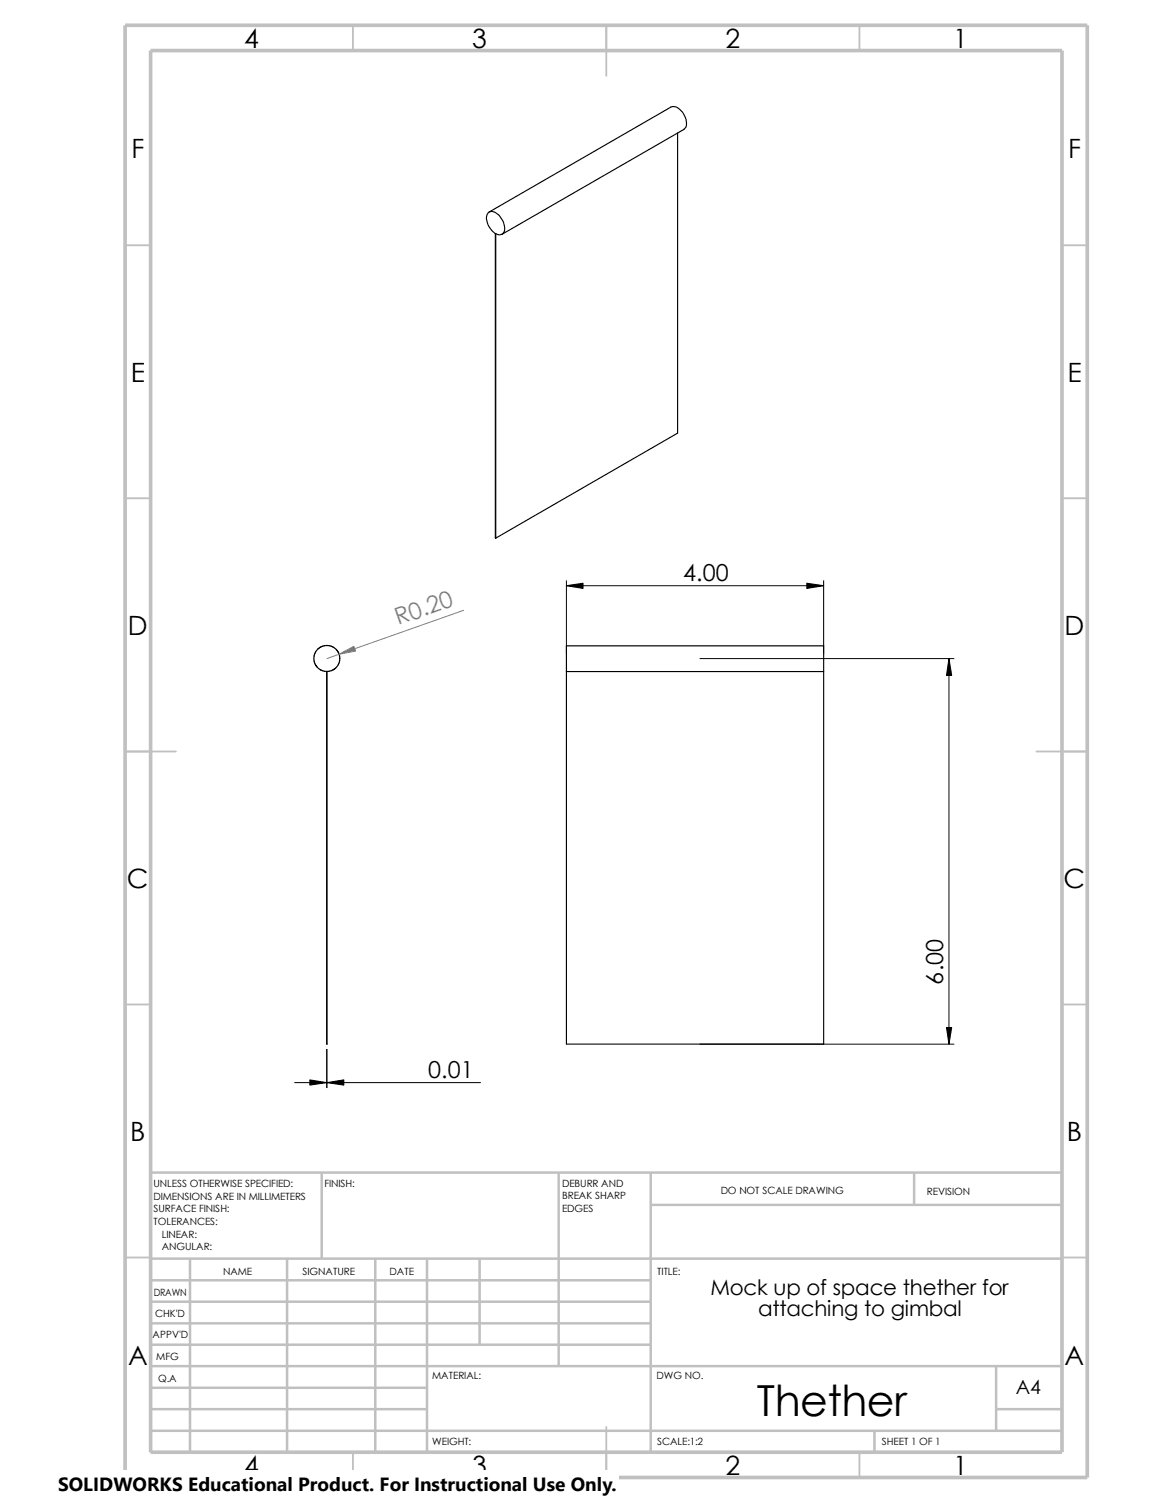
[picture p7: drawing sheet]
<svg xmlns="http://www.w3.org/2000/svg" width="216mm" height="279mm" viewBox="0 0 216 279" stroke-linecap="round" stroke-linejoin="round" font-family="sans-serif">
<defs><g id="words">
<text font-size="7.9" x="140.6" y="263.1">Thether</text>
<g font-size="4.9">
<text x="45.4" y="9">4</text>
<text x="87.7" y="9">3</text>
<text x="134.8" y="9">2</text>
<text x="177.1" y="9">1</text>
<text x="24.4" y="29.4">F</text>
<text x="198.4" y="29.4">F</text>
<text x="24.3" y="71.1">E</text>
<text x="198.3" y="71.1">E</text>
<text x="23.7" y="118.1">D</text>
<text x="197.8" y="118.1">D</text>
<text x="23.6" y="165.1">C</text>
<text x="197.6" y="165.1">C</text>
<text x="24.2" y="212.2">B</text>
<text x="198.2" y="212.2">B</text>
<text x="23.8" y="253.8">A</text>
<text x="197.8" y="253.8">A</text>
<text x="45.4" y="274.3">4</text>
<text x="87.7" y="274.3">3</text>
<text x="134.8" y="274.3">2</text>
<text x="177.1" y="274.3">1</text>
</g>
<g font-size="4.4">
<text x="126.9" y="108">4.00</text>
<text x="175.3" y="183" transform="rotate(-90 175.3 183)">6.00</text>
<text x="79.6" y="200.4">0.01</text>
</g>
<text font-size="4.4" fill="#808080" x="74" y="116.3" transform="rotate(-19 74 116.3)">R0.20</text>
<g font-size="4">
<text x="132" y="240.7">Mock up of space thether for</text>
<text x="140.8" y="244.7">attaching to gimbal</text>
</g>
<text font-size="3.6" x="188.7" y="259.2">A4</text>
<text font-size="3.5" x="10.8" y="277.1">SOLIDWORKS Educational Product. For Instructional Use Only.</text>
<g font-size="1.9">
<text x="28.5" y="220.7">UNLESS OTHERWISE SPECIFIED:</text>
<text x="60.3" y="220.7">FINISH:</text>
<text x="104.4" y="220.6">DEBURR AND</text>
<text x="133.9" y="222">DO NOT SCALE DRAWING</text>
<text x="28.5" y="227.8">TOLERANCES:</text>
<text x="28.5" y="223.1">DIMENSIONS ARE IN MILLIMETERS</text>
<text x="28.5" y="225.4">SURFACE FINISH:</text>
<text x="104.4" y="223">BREAK SHARP</text>
<text x="104.4" y="225.3">EDGES</text>
<text x="172.2" y="222.2">REVISION</text>
<text x="30.1" y="232.5">ANGULAR:</text>
<text x="30.1" y="230.1">LINEAR:</text>
<text x="41.4" y="237.1">NAME</text>
<text x="56.2" y="237">SIGNATURE</text>
<text x="72.4" y="237">DATE</text>
<text x="122.1" y="237">TITLE:</text>
<text x="28.6" y="241">DRAWN</text>
<text x="28.8" y="244.9">CHK'D</text>
<text x="28.4" y="248.8">APPV'D</text>
<text x="29" y="252.9">MFG</text>
<text x="29.4" y="256.8">Q.A</text>
<text x="80.3" y="256.4">MATERIAL:</text>
<text x="122" y="256.4">DWG NO.</text>
<text x="80.3" y="268.6">WEIGHT:</text>
<text x="122.1" y="268.7">SCALE:1:2</text>
<text x="163.9" y="268.7">SHEET 1 OF 1</text>
</g>
</g></defs>
<g fill="none" stroke="#c0c0c0" stroke-width=".34">
<path d="M65.6 4.7v4.7M112.6 4.7v9.4M159.7 4.7v4.7M23.2 45.6h4.8M197.3 45.6h4.7M23.2 92.6h4.8M197.3 92.6h4.7M23.2 139.7h9.5M192.6 139.7h9.4M23.2 186.7h4.8M197.3 186.7h4.7M23.2 233.8h4.8"/>
<path d="M197.3 233.8h4.7M65.6 270v4.7M112.6 265.3v9.4M159.7 270v4.7"/>
</g>
<g fill="none" stroke="#c0c0c0" stroke-width=".47">
<path d="M59.8 218v16M103.8 218v36M120.9 218v52M169.8 218v6M197.3 218h-169.3v52M28 234h169.3M28 238h92.9M35.3 234v36M53.3 234v36M69.7 234v36M79.3 234v36M89.1 234v16"/>
<path d="M120.9 224h76.4M28 250h92.9M28 246h92.9M28 242h92.9M28 258h51.3M28 254h169.3M185.1 254v12M28 266h169.3M28 262h51.3M162.5 266v4M185.1 262h12.2"/>
</g>
<path d="M23.2 4.7h178.8v270h-178.8zM28 9.4h169.3v260.6h-169.3z" fill="none" stroke="#c0c0c0" stroke-width=".68" stroke-linecap="butt"/>
<g fill="none" stroke="#000" stroke-width=".21">
<path d="M90.8 39.5a1.84 1.84 0 0 1 2.4 1.2 2.52 2.52 0 0 1 .3 2.7l-.6 .2-.8-.2v56.6l-.1-56.6a3.4 3.4 0 0 1-1.5-3.5zM90.9 39.4l33.8-19.5a1.81 1.81 0 0 1 2.1 .9 3.1 3.1 0 0 1 .6 2.9l-.3 .3-33.8 19.6M125.9 24.7v55.8l-33.8 19.5M60.7 124.8v69.3v-69.3M105.2 124.8v-4.7h47.8v4.7M105.2 124.8v69.3h47.8v-69.3M105.2 124.8h47.8"/>
<circle cx="60.7" cy="122.4" r="2.42"/>
</g>
<path d="M86.1 113.5l-25.4 8.9" fill="none" stroke="#808080" stroke-width=".19"/>
<path d="M105.2 107.9v13.6M105.2 108.9h47.8M153 107.9v13.6M130 122.4h47.2M176.3 122.4v71.7M60.7 195.1v7.1M130 194.1h47.2M54.7 201.3h34.6" fill="none" stroke="#000" stroke-width=".19"/>
<path d="M63 121.6l2.7-1.5 .4 .9z" fill="#808080" stroke="#808080" stroke-width=".19"/>
<path d="M105.2 108.9l3.1-.5v1zM149.9 108.4l3.1 .5-3.1 .5zM176.3 122.4l.5 3.2h-.9zM175.9 191h.9l-.5 3.1zM57.6 200.7l3.1 .6-3.1 .4zM60.7 201.3l3.2-.6v1z" fill="#000" stroke="#000" stroke-width=".19"/>
<path d="M10.8 273.3h104.1v6.1h-104.1z" fill="#fff"/>
<use href="#words"/>
</svg>
